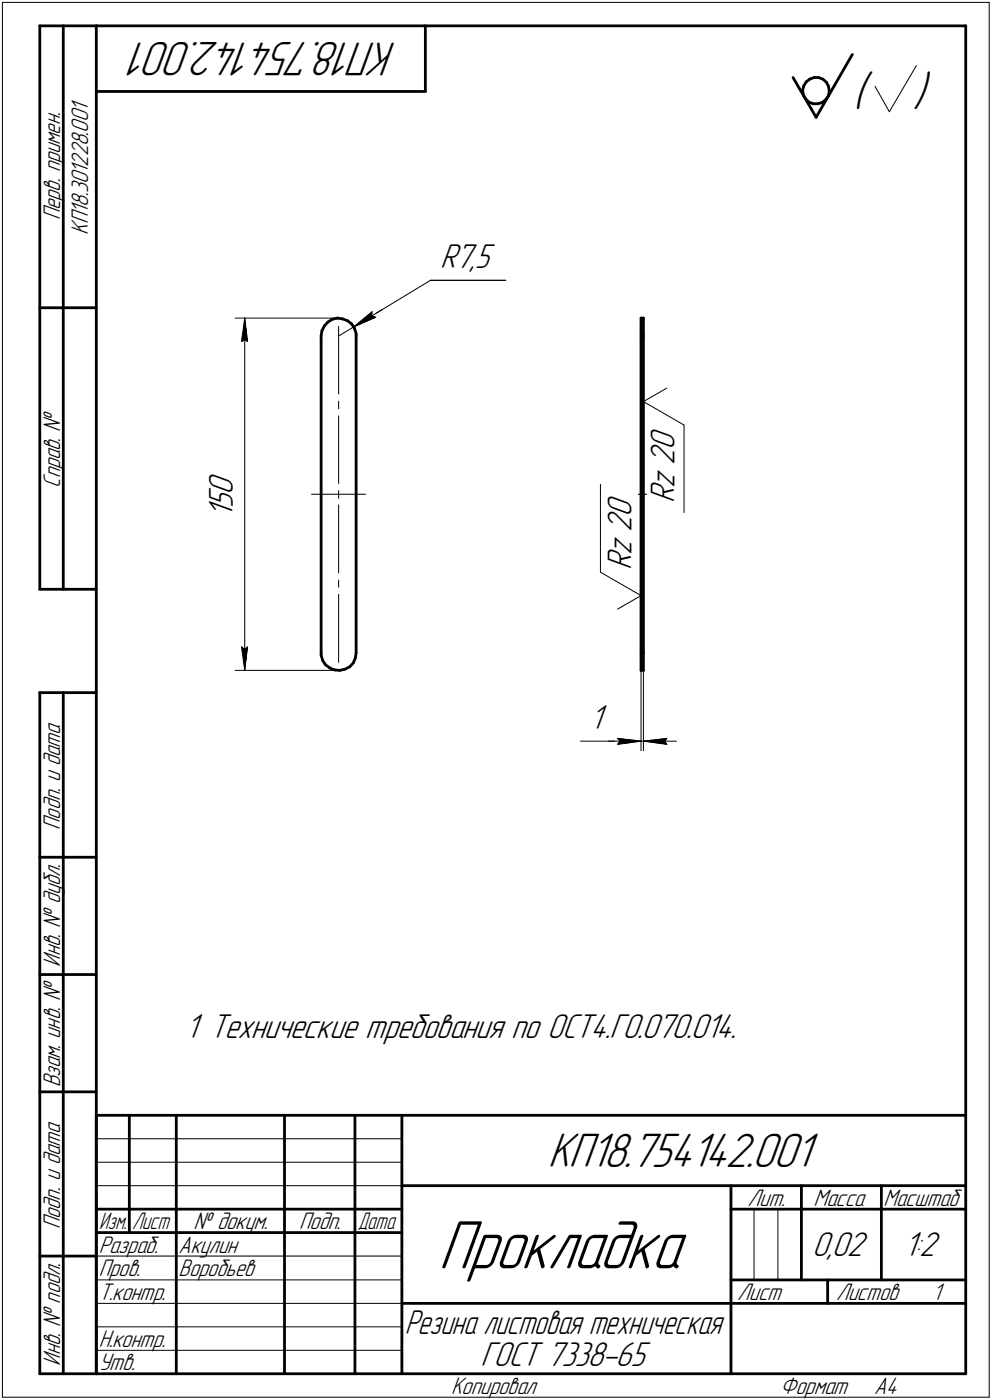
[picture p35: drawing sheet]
<svg xmlns="http://www.w3.org/2000/svg" width="211mm" height="298mm" viewBox="0 0 211 298" stroke-linecap="round" stroke-linejoin="round" font-family="sans-serif">
<defs><g id="words">
<text font-size="15.6" x="93.3" y="270.1">Прокладка</text>
<g font-size="10.9">
<text x="84.5" y="9" transform="rotate(-180 84.5 9)">КП18.754142.001</text>
<text x="181.4" y="22.8">(</text>
<text x="194.3" y="22.8">)</text>
<text x="116.5" y="248.5">КП18.754142.001</text>
</g>
<g font-size="7.8">
<text x="93.6" y="57.1">R7,5</text>
<text x="143.5" y="107.1" transform="rotate(-90 143.5 107.1)">Rz 20</text>
<text x="49.5" y="110.2" transform="rotate(-90 49.5 110.2)">150</text>
<text x="134.4" y="121.4" transform="rotate(-90 134.4 121.4)">Rz 20</text>
<text x="125.5" y="155.3">1</text>
<text x="39.5" y="221">1 Технические требования по ОСТ4.Г0.070.014.</text>
<text x="172.8" y="267.5">0,02</text>
<text x="192.4" y="267.5">1:2</text>
<text x="102.3" y="291">ГОСТ 7338-65</text>
</g>
<text font-size="7.7" x="86.1" y="284.1">Резина листовая техническая</text>
<g font-size="5.4">
<text x="12.8" y="46.9" transform="rotate(-90 12.8 46.9)">Перв. примен.</text>
<text x="18.8" y="50" transform="rotate(-90 18.8 50)">КП18.301228.001</text>
<text x="12.8" y="103.8" transform="rotate(-90 12.8 103.8)">Справ. !</text>
<text x="12.8" y="176.7" transform="rotate(-90 12.8 176.7)">Подп. и дата</text>
<text x="12.8" y="205.8" transform="rotate(-90 12.8 205.8)">Инв. ! дубл.</text>
<text x="12.8" y="231.6" transform="rotate(-90 12.8 231.6)">Взам. инв. !</text>
<text x="159.1" y="256.8">Лит.</text>
<text x="173.1" y="256.8">Масса</text>
<text x="188" y="256.8">Масштаб</text>
<text x="12.8" y="261.7" transform="rotate(-90 12.8 261.7)">Подп. и дата</text>
<text x="41.2" y="261.8">! докум.</text>
<text x="63.6" y="261.8">Подп.</text>
<text x="21" y="266.8">Разраб.</text>
<text x="38" y="266.8">Акулин</text>
<text x="21" y="271.8">Пров.</text>
<text x="38" y="271.8">Воробьев</text>
<text x="21" y="276.8">Т.контр.</text>
<text x="156.9" y="276.8">Лист</text>
<text x="177.9" y="276.8">Листов</text>
<text x="198.4" y="276.8">1</text>
<text x="21" y="286.8">Н.контр.</text>
<text x="12.8" y="290.8" transform="rotate(-90 12.8 290.8)">Инв. ! подл.</text>
<text x="21" y="291.8">Утв.</text>
<text x="96" y="296.8">Копировал</text>
<text x="166" y="296.8">Формат</text>
<text x="186" y="296.8">A4</text>
</g>
<g font-size="5.3">
<text x="21.1" y="261.8">Изм.</text>
<text x="28.1" y="261.8">Лист</text>
<text x="76.1" y="261.8">Дата</text>
</g>
</g></defs>
<g fill="none" stroke="#000" stroke-width=".59">
<path d="M8.5 5.5h12zM8.5 5.5v120zM13.5 5.5v120zM20.5 5.5v287zM20.5 5.5h185zM20.5 19.5h70zM90.5 5.5v14zM168.7 16.5l5 8.5zM170.8 19.2l.1 1zM171 18.3l-.2 .9zM171.5 17.4l-.5 .9zM171.5 17.4l.8-.6z"/>
<path d="M172.3 16.8l.9-.3zM173.2 16.5h1zM174.2 16.5l.9 .3zM175.1 16.8l.8 .7zM175.9 17.5l.4 .9zM176.3 18.4l.1 .9zM176.4 19.5l-.1 .9zM176.4 19.3v.2zM181.4 11.6l-7.7 13.4zM205.5 5.5v287zM170.9 20.2l.5 .9zM171.4 21.1l.7 .7z"/>
<path d="M172.1 21.8l1 .3zM173.1 22.1h.9zM174 22.1l.9-.3zM174.9 21.8l.8-.5zM176.3 20.4l-.6 .9zM8.5 65.5h12zM68.3 71.5v67.5zM68.5 70.4l-.2 1.1zM69 69.4l-.5 1zM69.8 68.6l-.8 .8zM69.8 68.6l.9-.6zM70.7 68l1.1-.3z"/>
<path d="M71.8 67.7l1.1 .2zM72.9 67.9l1.1 .4zM74 68.3l.8 .7zM74.8 69l.6 .9zM75.4 69.9l.4 1.1zM75.8 71v.5zM75.8 71.5v67.5zM136.4 67.7v3.8zM136.4 71.5v67.5zM136.4 67.7h.5zM136.9 71.5v67.5zM136.9 67.7v3.8z"/>
<path d="M8.5 125.5h12zM68.3 139v.5zM68.3 139.5l.4 1.1zM75.8 139l-.2 1.1zM136.4 139v3.7zM136.9 139v3.7zM8.5 147.5h12zM8.5 147.5v145zM13.5 147.5v145zM68.7 140.6l.6 1zM69.3 141.6l.9 .6zM70.2 142.2l1 .5z"/>
<path d="M71.2 142.7h1.1zM72.3 142.7l1.1-.2zM73.4 142.5l1-.5zM75.2 141.1l-.8 .9zM75.6 140.1l-.4 1zM136.4 142.7h.5zM8.5 182.5h12zM8.5 207.5h12zM8.5 232.5h12zM20.5 237.5h185zM20.5 237.5v55zM27.5 237.5v25z"/>
<path d="M37.5 237.5v55zM60.5 237.5v55zM75.5 237.5v55zM85.5 237.5v55zM20.5 257.5h65zM85.5 252.5h120zM155.5 252.5v40zM155.5 257.5h15zM170.5 252.5v20zM170.5 257.5h35zM187.5 252.5v20zM8.5 267.5h12z"/>
<path d="M20.5 262.5h65zM85.5 277.5h70zM155.5 277.5h50zM155.5 272.5h50zM176.1 272.5v5zM8.5 292.5h12zM20.5 292.5h185z"/>
</g>
<g fill="none" stroke="#000" stroke-width=".21">
<path d="M.5 .5v297zM.5 .5h210zM186.2 18.4l3 5.4zM195 14l-5.8 9.8zM210.5 .5v297zM91.6 59.7h16zM50 67.7h22.1zM51.4 72.7l.7-.4zM52.1 67.7l.6 5zM52.1 67.7v75zM52.1 67.7l-.7 5zM52.1 72.3l.6 .4z"/>
<path d="M72.1 69.5v14.4zM72.1 71.5l3.2-1.9zM75.3 69.6l3.9-3.2zM75.3 69.6l16.3-9.9zM75.3 69.6l4.6-2zM75.3 69.6l6-3.6zM79.1 67.2l.8 .4zM79.2 66.4l-.1 .8zM72.1 85.4v1.6zM72.1 88.6v14.4zM136.9 85.5l8.6 5zM136.9 85.5l5-2.9z"/>
<path d="M145.5 90.5v18.6zM66.3 105.2h11.5zM72.1 104.5v1.6zM72.1 107.5v14.5zM127.8 103.1v18.7zM134.5 105.2h4.4zM51.4 137.8l.7 4.9zM51.4 137.8l.7 .5zM52.1 138.3l.6-.5zM52.7 137.8l-.6 4.9zM72.1 123.5v1.6zM72.1 126.6v14.5z"/>
<path d="M127.8 121.8l8.6 5zM131.4 129.7l5-2.9zM136.4 139v20.9zM136.9 139v20.9zM50 142.7h22.1zM123.5 157.8h7.9zM129.5 157.8h6.9zM131.4 157.2l.5 .6zM131.4 158.5l5-.7zM131.4 157.8h5zM131.4 157.2l5 .6zM131.9 157.8l-.5 .7z"/>
<path d="M136.4 157.8h.5zM136.9 157.8l5 .7zM136.9 157.8h7zM136.9 157.8l5-.6zM141.4 157.8l.5 .7zM141.9 157.2l-.5 .6zM20.5 247.5h65zM20.5 252.5h65zM20.5 242.5h65zM160.4 257.5v15zM165.5 257.5v15zM20.5 267.5h65z"/>
<path d="M20.5 272.5h65zM20.5 277.5h65zM.5 297.5h210zM20.5 282.5h65zM20.5 287.5h65z"/>
</g>
<g fill="#fff" stroke="#fff" stroke-width=".21">
<path d="M43.9 100.3h7.2zM43.9 100.4h7.2zM43.9 100.5h7.2zM43.9 100.6h7.2zM43.9 100.7h7.2zM43.9 100.8h7.2zM43.9 100.8h7.2zM43.9 100.9h7.2zM43.9 101h7.2zM43.9 101.1h7.2zM43.9 101.2h7.2zM43.9 101.3h7.2zM43.9 101.3h7.2zM43.9 101.4h7.2zM43.9 101.5h7.2zM43.9 101.6h7.2zM43.9 101.7h7.2zM43.9 101.8h7.2zM43.9 101.9h7.2zM43.9 101.9h7.2zM43.9 102h7.2zM43.9 102.1h7.2zM43.9 102.2h7.2zM43.9 102.3h7.2zM43.9 102.4h7.2zM43.9 102.4h7.2zM43.9 102.5h7.2zM43.9 102.6h7.2zM43.9 102.7h7.2zM43.9 102.8h7.2zM43.9 102.9h7.2zM43.9 103h7.2zM43.9 103h7.2zM43.9 103.1h7.2zM43.9 103.2h7.2zM43.9 103.3h7.2zM43.9 103.4h7.2zM43.9 103.5h7.2zM43.9 103.5h7.2zM43.9 103.6h7.2zM43.9 103.7h7.2zM43.9 103.8h7.2zM43.9 103.9h7.2zM43.9 104h7.2zM43.9 104.1h7.2zM43.9 104.1h7.2zM43.9 104.2h7.2zM43.9 104.3h7.2zM43.9 104.4h7.2zM43.9 104.5h7.2zM43.9 104.6h7.2zM43.9 104.6h7.2zM43.9 104.7h7.2zM43.9 104.8h7.2zM43.9 104.9h7.2zM43.9 105h7.2zM43.9 105.1h7.2zM43.9 105.2h7.2zM43.9 105.2h7.2zM43.9 105.3h7.2zM43.9 105.4h7.2zM43.9 105.5h7.2zM43.9 105.6h7.2zM43.9 105.7h7.2zM43.9 105.7h7.2zM43.9 105.8h7.2zM43.9 105.9h7.2zM43.9 106h7.2zM43.9 106.1h7.2zM43.9 106.2h7.2zM43.9 106.3h7.2zM43.9 106.3h7.2zM43.9 106.4h7.2zM43.9 106.5h7.2zM43.9 106.6h7.2zM43.9 106.7h7.2zM43.9 106.8h7.2zM43.9 106.8h7.2zM43.9 106.9h7.2zM43.9 107h7.2zM43.9 107.1h7.2zM43.9 107.2h7.2zM43.9 107.3h7.2zM43.9 107.4h7.2zM43.9 107.4h7.2zM43.9 107.5h7.2zM43.9 107.6h7.2zM43.9 107.7h7.2zM43.9 107.8h7.2zM43.9 107.9h7.2zM43.9 107.9h7.2zM43.9 108h7.2zM43.9 108.1h7.2zM43.9 108.2h7.2zM43.9 108.3h7.2zM43.9 108.4h7.2zM43.9 108.5h7.2zM43.9 108.5h7.2zM43.9 108.6h7.2zM43.9 108.7h7.2zM43.9 108.8h7.2zM43.9 108.9h7.2zM43.9 109h7.2zM43.9 109.1h7.2zM43.9 109.1h7.2zM43.9 109.2h7.2zM43.9 109.3h7.2zM43.9 109.4h7.2zM43.9 109.5h7.2zM43.9 109.6h7.2zM43.9 109.6h7.2zM43.9 109.7h7.2zM43.9 109.8h7.2zM43.9 109.9h7.2zM43.9 110h7.2zM43.9 110.1h7.2zM43.9 110.2h7.2z"/>
<path d="M52 68h.2zM52 68.1h.2zM51.9 68.2h.3zM51.9 68.2h.4zM51.8 68.3h.5zM51.8 68.4h.6zM51.8 68.5h.6zM51.7 68.6h.7zM51.7 68.7h.8zM51.6 68.7h.9zM51.6 68.8h.9zM51.6 68.9h1zM51.6 69h1zM51.6 69.1h1.1zM51.5 69.2h1.2zM51.5 69.3h1.2zM51.4 69.3h1.3zM51.4 69.4h1.3zM51.3 69.5h1.4zM51.3 69.6h1.5zM51.3 69.7h1.5zM51.3 69.8h1.5zM51.3 69.8h1.5zM51.3 69.9h1.5zM51.3 70h1.5zM51.3 70.1h1.5zM51.2 70.2h1.7zM51.2 70.3h1.7zM51.2 70.4h1.7zM51.2 70.4h1.7zM51.2 70.5h1.7zM51.2 70.6h1.7zM51.2 70.7h1.7zM51.1 70.8h1.9zM51.1 70.9h1.9zM51.1 71h1.9zM51.1 71h1.9zM51.1 71.1h1.9zM51.1 71.2h1.9zM51.1 71.3h1.9zM51.1 71.4h1.9zM51.1 71.5h2zM51.1 71.5h2zM51.1 71.6h2zM51.1 71.7h2zM51.1 71.8h2zM51.1 71.9h2zM51.1 72h2zM51 72.1h2.2zM51 72.1h2.2zM51 72.2h2.2zM51 72.3h2.2zM51 72.4h2.2zM51 72.5h2.2zM51 72.6h2.2zM50.9 72.6h2.4zM50.9 72.7h2.4zM50.9 72.8h2.4zM50.9 72.9h2.4zM50.9 73h2.4zM50.9 73.1h2.4zM50.9 73.2h2.4z"/>
<path d="M50.8 137.2h2.5zM50.9 137.3h2.4zM50.9 137.4h2.4zM50.9 137.5h2.4zM50.9 137.6h2.4zM50.9 137.7h2.4zM50.9 137.8h2.4zM50.9 137.8h2.4zM51 137.9h2.2zM51 138h2.2zM51 138.1h2.2zM51 138.2h2.2zM51 138.3h2.2zM51 138.3h2.2zM51 138.4h2.2zM51.1 138.5h2zM51.1 138.6h2zM51.1 138.7h2zM51.1 138.8h2zM51.1 138.9h2zM51.1 138.9h2zM51.1 139h2zM51.1 139.1h1.9zM51.1 139.2h1.9zM51.1 139.3h1.9zM51.1 139.4h1.9zM51.1 139.4h1.9zM51.1 139.5h1.9zM51.1 139.6h1.9zM51.1 139.7h1.9zM51.2 139.8h1.7zM51.2 139.9h1.7zM51.2 140h1.7zM51.2 140h1.7zM51.2 140.1h1.7zM51.2 140.2h1.7zM51.2 140.3h1.7zM51.3 140.4h1.5zM51.3 140.5h1.5zM51.3 140.5h1.5zM51.3 140.6h1.5zM51.3 140.7h1.5zM51.3 140.8h1.5zM51.3 140.9h1.5zM51.3 141h1.4zM51.4 141.1h1.3zM51.4 141.1h1.3zM51.5 141.2h1.2zM51.5 141.3h1.2zM51.6 141.4h1.1zM51.6 141.5h1zM51.6 141.6h1zM51.6 141.6h.9zM51.6 141.7h.9zM51.7 141.8h.8zM51.7 141.9h.7zM51.8 142h.6zM51.8 142.1h.6zM51.8 142.2h.5zM51.9 142.2h.4zM51.9 142.3h.3zM52 142.4h.2zM52 142.5h.2z"/>
<path d="M79.2 65.8h.2zM79.2 65.9h.3zM79.1 66h.4zM78.9 66h.7zM78.8 66.1h.9zM78.7 66.2h1zM78.6 66.3h1.2zM78.5 66.4h1.3zM78.4 66.5h1.4zM78.3 66.5h1.6zM78.1 66.6h1.9zM78.1 66.7h1.9zM78 66.8h2.1zM77.8 66.9h2.4zM77.7 67h2.5zM77.6 67.1h2.7zM77.5 67.1h2.8zM77.4 67.2h2.9zM77.3 67.3h3.1zM77.2 67.4h3.2zM77 67.5h3.5zM77 67.6h3.5zM76.9 67.6h3.7zM76.7 67.7h3.9zM76.6 67.8h3.8zM76.5 67.9h3.8zM76.4 68h3.7zM76.4 68.1h3.5zM76.3 68.2h3.4zM76.2 68.2h3.3zM76.2 68.3h3.1zM76.1 68.4h3.1zM76 68.5h2.9zM76 68.6h2.7zM75.9 68.7h2.7zM75.9 68.7h2.5zM75.9 68.8h2.3zM75.8 68.9h2.2zM75.7 69h2.1zM75.7 69.1h1.9zM75.6 69.2h1.9zM75.5 69.3h1.7zM75.5 69.3h1.3zM75.4 69.4h.9zM75.4 69.5h.4z"/>
<path d="M93.6 51.6h12.1zM93.6 51.6h12.1zM93.6 51.7h12.1zM93.6 51.8h12.1zM93.6 51.9h12.1zM93.6 52h12.1zM93.6 52.1h12.1zM93.6 52.2h12.1zM93.6 52.2h12.1zM93.6 52.3h12.1zM93.6 52.4h12.1zM93.6 52.5h12.1zM93.6 52.6h12.1zM93.6 52.7h12.1zM93.6 52.7h12.1zM93.6 52.8h12.1zM93.6 52.9h12.1zM93.6 53h12.1zM93.6 53.1h12.1zM93.6 53.2h12.1zM93.6 53.3h12.1zM93.6 53.3h12.1zM93.6 53.4h12.1zM93.6 53.5h12.1zM93.6 53.6h12.1zM93.6 53.7h12.1zM93.6 53.8h12.1zM93.6 53.8h12.1zM93.6 53.9h12.1zM93.6 54h12.1zM93.6 54.1h12.1zM93.6 54.2h12.1zM93.6 54.3h12.1zM93.6 54.4h12.1zM93.6 54.4h12.1zM93.6 54.5h12.1zM93.6 54.6h12.1zM93.6 54.7h12.1zM93.6 54.8h12.1zM93.6 54.9h12.1zM93.6 54.9h12.1zM93.6 55h12.1zM93.6 55.1h12.1zM93.6 55.2h12.1zM93.6 55.3h12.1zM93.6 55.4h12.1zM93.6 55.5h12.1zM93.6 55.5h12.1zM93.6 55.6h12.1zM93.6 55.7h12.1zM93.6 55.8h12.1zM93.6 55.9h12.1zM93.6 56h12.1zM93.6 56h12.1zM93.6 56.1h12.1zM93.6 56.2h12.1zM93.6 56.3h12.1zM93.6 56.4h12.1zM93.6 56.5h12.1zM93.6 56.6h12.1zM93.6 56.6h12.1zM93.6 56.7h12.1zM93.6 56.8h12.1zM93.6 56.9h12.1zM93.6 57h12.1zM93.6 57.1h12.1zM93.6 57.1h12.1zM93.6 57.2h12.1zM93.6 57.3h12.1zM93.6 57.4h12.1zM93.6 57.5h12.1zM93.6 57.6h12.1zM93.6 57.7h12.1zM93.6 57.7h12.1zM93.6 57.8h12.1zM93.6 57.9h12.1zM93.6 58h12.1zM93.6 58.1h12.1zM93.6 58.2h12.1zM93.6 58.3h12.1zM93.6 58.3h12.1zM93.6 58.4h12.1zM93.6 58.5h12.1zM93.6 58.6h12.1z"/>
<path d="M142.2 81.9h.2zM142 82h.4zM141.9 82h.5zM141.7 82.1h.7zM141.6 82.2h.8zM141.5 82.3h.9zM141.3 82.4h1.1zM141.1 82.5h1.3zM141.1 82.6h1.3zM140.9 82.6h1.5zM140.7 82.7h1.7zM140.5 82.8h1.9zM140.5 82.9h1.9zM140.3 83h2.1zM140.1 83.1h2.3zM140 83.1h2.4zM139.9 83.2h2.5zM139.7 83.3h2.7zM139.6 83.4h2.8zM139.4 83.5h3zM139.3 83.6h3.1zM139.1 83.7h3.3zM139 83.7h3.4zM138.9 83.8h3.5zM138.7 83.9h3.7zM138.6 84h3.8zM138.4 84.1h4zM138.3 84.2h4.1zM138.2 84.2h4.2zM138 84.3h4.4zM137.8 84.4h4.6zM137.7 84.5h4.7zM137.7 84.6h4.7zM137.7 84.7h4.7zM137.7 84.8h4.7zM137.7 84.8h4.7zM137.7 84.9h4.7zM137.7 85h4.7zM137.7 85.1h4.7zM137.7 85.2h4.7zM137.7 85.3h4.7zM137.7 85.3h4.7zM137.7 85.4h4.7zM137.7 85.5h4.7zM137.7 85.6h4.7zM137.7 85.7h4.7zM137.7 85.8h4.7zM137.7 85.9h4.7zM137.7 85.9h4.7zM137.7 86h4.7zM137.7 86.1h4.7zM137.7 86.2h4.7zM137.7 86.3h4.7zM137.7 86.4h4.7zM137.7 86.4h4.7zM137.7 86.5h4.7zM137.7 86.6h4.7zM137.7 86.7h4.7zM137.7 86.8h4.7zM137.7 86.9h4.7zM137.7 87h4.7zM137.7 87h4.7zM137.7 87.1h4.7zM137.7 87.2h4.7zM137.7 87.3h4.7zM137.7 87.4h4.7zM137.7 87.5h4.7zM137.7 87.5h4.7zM137.7 87.6h4.7zM137.7 87.7h4.7zM137.7 87.8h4.7zM137.7 87.9h4.7zM137.7 88h4.7zM137.7 88.1h4.7zM137.7 88.1h4.9zM137.7 88.2h5zM137.7 88.3h5.2zM137.7 88.4h5.3zM137.7 88.5h5.5zM137.7 88.6h5.6zM137.7 88.6h5.8zM137.7 88.7h5.9zM137.7 88.8h6.1zM137.7 88.9h6.2zM137.7 89h6.3zM137.7 89.1h6.5zM137.7 89.2h6.7zM137.7 89.2h6.8zM137.7 89.3h6.9zM137.7 89.4h7.1zM137.7 89.5h7.2zM137.7 89.6h7.3zM137.7 89.7h7.5zM137.7 89.7h7.7zM137.7 89.8h7.8zM137.7 89.9h7.9zM137.7 90h8.1zM137.7 90.1h8.3zM137.7 90.2h8.4zM137.7 90.3h8.4zM137.7 90.3h8.4zM137.7 90.4h8.4zM137.7 90.5h8.4zM137.7 90.6h8.4zM137.7 90.7h8.4zM137.7 90.8h8.4zM137.7 90.8h8.4zM137.7 90.9h8.4zM137.7 91h8.4zM137.7 91.1h8.4zM137.7 91.2h8.4zM137.7 91.3h8.4zM137.7 91.4h8.4zM137.7 91.4h8.4zM137.7 91.5h8.4zM137.7 91.6h8.4zM137.7 91.7h8.4zM137.7 91.8h8.4zM137.7 91.9h8.4zM137.7 91.9h8.4zM137.7 92h8.4zM137.7 92.1h8.4zM137.7 92.2h8.4zM137.7 92.3h8.4zM137.7 92.4h8.4zM137.7 92.5h8.4zM137.7 92.5h8.4zM137.7 92.6h8.4zM137.7 92.7h8.4zM137.7 92.8h8.4zM137.7 92.9h8.4zM137.7 93h8.4zM137.7 93h8.4zM137.7 93.1h8.4zM137.7 93.2h8.4zM137.7 93.3h8.4zM137.7 93.4h8.4zM137.7 93.5h8.4zM137.7 93.6h8.4zM137.7 93.6h8.4zM137.7 93.7h8.4zM137.7 93.8h8.4zM137.7 93.9h8.4zM137.7 94h8.4zM137.7 94.1h8.4zM137.7 94.1h8.4zM137.7 94.2h8.4zM137.7 94.3h8.4zM137.7 94.4h8.4zM137.7 94.5h8.4zM137.7 94.6h8.4zM137.7 94.7h8.4zM137.7 94.7h8.4zM137.7 94.8h8.4zM137.7 94.9h8.4zM137.7 95h8.4zM137.7 95.1h8.4zM137.7 95.2h8.4zM137.7 95.3h8.4zM137.7 95.3h8.4zM137.7 95.4h8.4zM137.7 95.5h8.4zM137.7 95.6h8.4zM137.7 95.7h8.4zM137.7 95.8h8.4zM137.7 95.8h8.4zM137.7 95.9h8.4zM137.7 96h8.4zM137.7 96.1h8.4zM137.7 96.2h8.4zM137.7 96.3h8.4zM137.7 96.4h8.4zM137.7 96.4h8.4zM137.7 96.5h8.4zM137.7 96.6h8.4zM137.7 96.7h8.4zM137.7 96.8h8.4zM137.7 96.9h8.4zM137.7 96.9h8.4zM137.7 97h8.4zM137.7 97.1h8.4zM137.7 97.2h8.4zM137.7 97.3h8.4zM137.7 97.4h8.4zM137.7 97.5h8.4zM137.7 97.5h8.4zM137.7 97.6h8.4zM137.7 97.7h8.4zM137.7 97.8h8.4zM137.7 97.9h8.4zM137.7 98h8.4zM137.7 98h8.4zM137.7 98.1h8.4zM137.7 98.2h8.4zM137.7 98.3h8.4zM137.7 98.4h8.4zM137.7 98.5h8.4zM137.7 98.6h8.4zM137.7 98.6h8.4zM137.7 98.7h8.4zM137.7 98.8h8.4zM137.7 98.9h8.4zM137.7 99h8.4zM137.7 99.1h8.4zM137.7 99.1h8.4zM137.7 99.2h8.4zM137.7 99.3h8.4zM137.7 99.4h8.4zM137.7 99.5h8.4zM137.7 99.6h8.4zM137.7 99.7h8.4zM137.7 99.7h8.4zM137.7 99.8h8.4zM137.7 99.9h8.4zM137.7 100h8.4zM137.7 100.1h8.4zM137.7 100.2h8.4zM137.7 100.2h8.4zM137.7 100.3h8.4zM137.7 100.4h8.4zM137.7 100.5h8.4zM137.7 100.6h8.4zM137.7 100.7h8.4zM137.7 100.8h8.4zM137.7 100.8h8.4zM137.7 100.9h8.4zM137.7 101h8.4zM137.7 101.1h8.4zM137.7 101.2h8.4zM137.7 101.3h8.4zM137.7 101.3h8.4zM137.7 101.4h8.4zM137.7 101.5h8.4zM137.7 101.6h8.4zM137.7 101.7h8.4zM137.7 101.8h8.4zM137.7 101.9h8.4zM137.7 101.9h8.4zM137.7 102h8.4zM137.7 102.1h8.4zM137.7 102.2h8.4zM137.7 102.3h8.4zM137.7 102.4h8.4zM137.7 102.4h8.4zM137.7 102.5h8.4zM137.7 102.6h8.4zM137.7 102.7h8.4zM137.7 102.8h8.4zM137.7 102.9h8.4zM137.7 103h8.4zM137.7 103h8.4zM137.7 103.1h8.4zM137.7 103.2h8.4zM137.7 103.3h8.4zM137.7 103.4h8.4zM137.7 103.5h8.4zM137.7 103.5h8.4zM137.7 103.6h8.4zM137.7 103.7h8.4zM137.7 103.8h8.4zM137.7 103.9h8.4zM137.7 104h8.4zM137.7 104.1h8.4zM137.7 104.1h8.4zM137.7 104.2h8.4zM137.7 104.3h8.4zM137.7 104.4h8.4zM137.7 104.5h8.4zM137.7 104.6h8.4zM137.7 104.6h8.4zM137.7 104.7h8.4zM137.7 104.8h8.4zM137.7 104.9h8.4zM137.7 105h8.4zM137.7 105.1h8.4zM137.7 105.2h8.4zM137.7 105.2h8.4zM137.7 105.3h8.4zM137.7 105.4h8.4zM137.7 105.5h8.4zM137.7 105.6h8.4zM137.7 105.7h8.4zM137.7 105.7h8.4zM137.7 105.8h8.4zM137.7 105.9h8.4zM137.7 106h8.4zM137.7 106.1h8.4zM137.7 106.2h8.4zM137.7 106.3h8.4zM137.7 106.3h8.4zM137.7 106.4h8.4zM137.7 106.5h8.4zM137.7 106.6h8.4zM137.7 106.7h8.4zM137.7 106.8h8.4zM137.7 106.8h8.4zM137.7 106.9h8.4zM137.7 107h8.4zM137.7 107.1h8.4zM137.7 107.2h8.4zM137.7 107.3h8.4zM137.7 107.4h8.4zM137.7 107.4h8.4zM137.7 107.5h8.4zM137.7 107.6h8.4zM137.7 107.7h8.4zM137.7 107.8h8.4zM137.7 107.9h8.4zM137.7 108h8.4zM137.7 108h8.4zM137.7 108.1h8.4zM137.7 108.2h8.4zM137.7 108.3h8.4zM137.7 108.4h8.4zM137.7 108.5h8.4zM137.7 108.5h8.4zM137.7 108.6h8.4zM137.7 108.7h8.4zM137.7 108.8h8.4zM137.7 108.9h8.4zM137.7 109h8.4zM137.7 109.1h8.4zM137.7 109.1h8.4zM137.7 109.2h8.4zM137.7 109.3h8.4zM137.7 109.4h8.4zM137.7 109.5h8.4zM137.7 109.6h8.4z"/>
<path d="M127.3 102.6h8.4zM127.3 102.7h8.4zM127.3 102.8h8.4zM127.3 102.9h8.4zM127.3 103h8.4zM127.3 103h8.4zM127.3 103.1h8.4zM127.3 103.2h8.4zM127.3 103.3h8.4zM127.3 103.4h8.4zM127.3 103.5h8.4zM127.3 103.5h8.4zM127.3 103.6h8.4zM127.3 103.7h8.4zM127.3 103.8h8.4zM127.3 103.9h8.4zM127.3 104h8.4zM127.3 104.1h8.4zM127.3 104.1h8.4zM127.3 104.2h8.4zM127.3 104.3h8.4zM127.3 104.4h8.4zM127.3 104.5h8.4zM127.3 104.6h8.4zM127.3 104.6h8.4zM127.3 104.7h8.4zM127.3 104.8h8.4zM127.3 104.9h8.4zM127.3 105h8.4zM127.3 105.1h8.4zM127.3 105.2h8.4zM127.3 105.2h8.4zM127.3 105.3h8.4zM127.3 105.4h8.4zM127.3 105.5h8.4zM127.3 105.6h8.4zM127.3 105.7h8.4zM127.3 105.7h8.4zM127.3 105.8h8.4zM127.3 105.9h8.4zM127.3 106h8.4zM127.3 106.1h8.4zM127.3 106.2h8.4zM127.3 106.3h8.4zM127.3 106.3h8.4zM127.3 106.4h8.4zM127.3 106.5h8.4zM127.3 106.6h8.4zM127.3 106.7h8.4zM127.3 106.8h8.4zM127.3 106.8h8.4zM127.3 106.9h8.4zM127.3 107h8.4zM127.3 107.1h8.4zM127.3 107.2h8.4zM127.3 107.3h8.4zM127.3 107.4h8.4zM127.3 107.4h8.4zM127.3 107.5h8.4zM127.3 107.6h8.4zM127.3 107.7h8.4zM127.3 107.8h8.4zM127.3 107.9h8.4zM127.3 108h8.4zM127.3 108h8.4zM127.3 108.1h8.4zM127.3 108.2h8.4zM127.3 108.3h8.4zM127.3 108.4h8.4zM127.3 108.5h8.4zM127.3 108.5h8.4zM127.3 108.6h8.4zM127.3 108.7h8.4zM127.3 108.8h8.4zM127.3 108.9h8.4zM127.3 109h8.4zM127.3 109.1h8.4zM127.3 109.1h8.4zM127.3 109.2h8.4zM127.3 109.3h8.4zM127.3 109.4h8.4zM127.3 109.5h8.4zM127.3 109.6h8.4zM127.3 109.6h8.4zM127.3 109.7h8.4zM127.3 109.8h8.4zM127.3 109.9h8.4zM127.3 110h8.4zM127.3 110.1h8.4zM127.3 110.2h8.4zM127.3 110.2h8.4zM127.3 110.3h8.4zM127.3 110.4h8.4zM127.3 110.5h8.4zM127.3 110.6h8.4zM127.3 110.7h8.4zM127.3 110.7h8.4zM127.3 110.8h8.4zM127.3 110.9h8.4zM127.3 111h8.4zM127.3 111.1h8.4zM127.3 111.2h8.4zM127.3 111.3h8.4zM127.3 111.3h8.4zM127.3 111.4h8.4zM127.3 111.5h8.4zM127.3 111.6h8.4zM127.3 111.7h8.4zM127.3 111.8h8.4zM127.3 111.8h8.4zM127.3 111.9h8.4zM127.3 112h8.4zM127.3 112.1h8.4zM127.3 112.2h8.4zM127.3 112.3h8.4zM127.3 112.4h8.4zM127.3 112.4h8.4zM127.3 112.5h8.4zM127.3 112.6h8.4zM127.3 112.7h8.4zM127.3 112.8h8.4zM127.3 112.9h8.4zM127.3 112.9h8.4zM127.3 113h8.4zM127.3 113.1h8.4zM127.3 113.2h8.4zM127.3 113.3h8.4zM127.3 113.4h8.4zM127.3 113.5h8.4zM127.3 113.5h8.4zM127.3 113.6h8.4zM127.3 113.7h8.4zM127.3 113.8h8.4zM127.3 113.9h8.4zM127.3 114h8.4zM127.3 114h8.4zM127.3 114.1h8.4zM127.3 114.2h8.4zM127.3 114.3h8.4zM127.3 114.4h8.4zM127.3 114.5h8.4zM127.3 114.6h8.4zM127.3 114.6h8.4zM127.3 114.7h8.4zM127.3 114.8h8.4zM127.3 114.9h8.4zM127.3 115h8.4zM127.3 115.1h8.4zM127.3 115.1h8.4zM127.3 115.2h8.4zM127.3 115.3h8.4zM127.3 115.4h8.4zM127.3 115.5h8.4zM127.3 115.6h8.4zM127.3 115.7h8.4zM127.3 115.7h8.4zM127.3 115.8h8.4zM127.3 115.9h8.4zM127.3 116h8.4zM127.3 116.1h8.4zM127.3 116.2h8.4zM127.3 116.2h8.4zM127.3 116.3h8.4zM127.3 116.4h8.4zM127.3 116.5h8.4zM127.3 116.6h8.4zM127.3 116.7h8.4zM127.3 116.8h8.4zM127.3 116.8h8.4zM127.3 116.9h8.4zM127.3 117h8.4zM127.3 117.1h8.4zM127.3 117.2h8.4zM127.3 117.3h8.4zM127.3 117.3h8.4zM127.3 117.4h8.4zM127.3 117.5h8.4zM127.3 117.6h8.4zM127.3 117.7h8.4zM127.3 117.8h8.4zM127.3 117.9h8.4zM127.3 117.9h8.4zM127.3 118h8.4zM127.3 118.1h8.4zM127.3 118.2h8.4zM127.3 118.3h8.4zM127.3 118.4h8.4zM127.3 118.4h8.4zM127.3 118.5h8.4zM127.3 118.6h8.4zM127.3 118.7h8.4zM127.3 118.8h8.4zM127.3 118.9h8.4zM127.3 119h8.4zM127.3 119h8.4zM127.3 119.1h8.4zM127.3 119.2h8.4zM127.3 119.3h8.4zM127.3 119.4h8.4zM127.3 119.5h8.4zM127.3 119.5h8.4zM127.3 119.6h8.4zM127.3 119.7h8.4zM127.3 119.8h8.4zM127.3 119.9h8.4zM127.3 120h8.4zM127.3 120.1h8.4zM127.3 120.1h8.4zM127.3 120.2h8.4zM127.3 120.3h8.4zM127.3 120.4h8.4zM127.3 120.5h8.4zM127.3 120.6h8.4zM127.3 120.7h8.4zM127.3 120.7h8.4zM127.3 120.8h8.4zM127.3 120.9h8.4zM127.3 121h8.4zM127.3 121.1h8.4zM127.3 121.2h8.4zM127.3 121.2h8.4zM127.3 121.3h8.4zM127.3 121.4h8.4zM127.3 121.5h8.4zM127.3 121.6h8.4zM127.3 121.7h8.4zM127.3 121.8h8.4zM127.3 121.8h8.4zM127.3 121.9h8.4zM127.3 122h8.4zM127.3 122.1h8.4zM127.5 122.2h8.2zM127.7 122.3h8zM127.8 122.3h7.9zM127.9 122.4h7.8zM128.1 122.5h7.6zM128.3 122.6h7.4zM128.4 122.7h7.3zM128.5 122.8h7.2zM128.7 122.9h7zM128.8 122.9h6.9zM128.9 123h6.8zM129.1 123.1h6.6zM129.2 123.2h6.5zM129.4 123.3h6.3zM129.5 123.4h6.2zM129.6 123.4h6.1zM129.8 123.5h5.9zM130 123.6h5.7zM130 123.7h5.7zM130.2 123.8h5.5zM130.4 123.9h5.3zM130.5 124h5.2zM130.6 124h5.1zM130.8 124.1h4.9zM130.9 124.2h4.8zM130.9 124.3h4.8zM130.9 124.4h4.8zM130.9 124.5h4.8zM130.9 124.5h4.8zM130.9 124.6h4.8zM130.9 124.7h4.8zM130.9 124.8h4.8zM130.9 124.9h4.8zM130.9 125h4.8zM130.9 125.1h4.8zM130.9 125.1h4.8zM130.9 125.2h4.8zM130.9 125.3h4.8zM130.9 125.4h4.8zM130.9 125.5h4.8zM130.9 125.6h4.8zM130.9 125.6h4.8zM130.9 125.7h4.8zM130.9 125.8h4.8zM130.9 125.9h4.8zM130.9 126h4.8zM130.9 126.1h4.8zM130.9 126.2h4.8zM130.9 126.2h4.8zM130.9 126.3h4.8zM130.9 126.4h4.8zM130.9 126.5h4.8zM130.9 126.6h4.8zM130.9 126.7h4.8zM130.9 126.7h4.8zM130.9 126.8h4.8zM130.9 126.9h4.8zM130.9 127h4.8zM130.9 127.1h4.8zM130.9 127.2h4.8zM130.9 127.3h4.8zM130.9 127.3h4.8zM130.9 127.4h4.8zM130.9 127.5h4.8zM130.9 127.6h4.8zM130.9 127.7h4.8zM130.9 127.8h4.8zM130.9 127.8h4.7zM130.9 127.9h4.6zM130.9 128h4.4zM130.9 128.1h4.3zM130.9 128.2h4.1zM130.9 128.3h4zM130.9 128.4h3.8zM130.9 128.4h3.7zM130.9 128.5h3.6zM130.9 128.6h3.4zM130.9 128.7h3.2zM130.9 128.8h3.1zM130.9 128.9h3zM130.9 128.9h2.8zM130.9 129h2.7zM130.9 129.1h2.5zM130.9 129.2h2.4zM130.9 129.3h2.2zM130.9 129.4h2.1zM130.9 129.5h1.9zM130.9 129.5h1.8zM130.9 129.6h1.6zM130.9 129.7h1.5zM130.9 129.8h1.3zM130.9 129.9h1.2zM130.9 130h1.1zM130.9 130h.9zM130.9 130.1h.8zM130.9 130.2h.6zM130.9 130.3h.5zM130.9 130.4h.3zM130.9 130.5h.2z"/>
<path d="M125.5 149.7h4zM125.5 149.8h4zM125.5 149.9h4zM125.5 149.9h4zM125.5 150h4zM125.5 150.1h4zM125.5 150.2h4zM125.5 150.3h4zM125.5 150.4h4zM125.5 150.5h4zM125.5 150.5h4zM125.5 150.6h4zM125.5 150.7h4zM125.5 150.8h4zM125.5 150.9h4zM125.5 151h4zM125.5 151h4zM125.5 151.1h4zM125.5 151.2h4zM125.5 151.3h4zM125.5 151.4h4zM125.5 151.5h4zM125.5 151.6h4zM125.5 151.6h4zM125.5 151.7h4zM125.5 151.8h4zM125.5 151.9h4zM125.5 152h4zM125.5 152.1h4zM125.5 152.1h4zM125.5 152.2h4zM125.5 152.3h4zM125.5 152.4h4zM125.5 152.5h4zM125.5 152.6h4zM125.5 152.7h4zM125.5 152.7h4zM125.5 152.8h4zM125.5 152.9h4zM125.5 153h4zM125.5 153.1h4zM125.5 153.2h4zM125.5 153.2h4zM125.5 153.3h4zM125.5 153.4h4zM125.5 153.5h4zM125.5 153.6h4zM125.5 153.7h4zM125.5 153.8h4zM125.5 153.8h4zM125.5 153.9h4zM125.5 154h4zM125.5 154.1h4zM125.5 154.2h4zM125.5 154.3h4zM125.5 154.3h4zM125.5 154.4h4zM125.5 154.5h4zM125.5 154.6h4zM125.5 154.7h4zM125.5 154.8h4zM125.5 154.9h4zM125.5 154.9h4zM125.5 155h4zM125.5 155.1h4zM125.5 155.2h4zM125.5 155.3h4zM125.5 155.4h4zM125.5 155.4h4zM125.5 155.5h4zM125.5 155.6h4zM125.5 155.7h4zM125.5 155.8h4zM125.5 155.9h4zM125.5 156h4zM125.5 156h4zM125.5 156.1h4zM125.5 156.2h4zM125.5 156.3h4zM125.5 156.4h4zM125.5 156.5h4zM125.5 156.5h4zM125.5 156.6h4zM125.5 156.7h4z"/>
<path d="M130.9 156.7h.7zM130.9 156.8h1.3zM130.9 156.9h1.9zM130.9 157h2.5zM130.9 157.1h3.1zM130.9 157.1h3.7zM130.9 157.2h4zM130.9 157.3h4.2zM130.9 157.4h4.4zM130.9 157.5h4.7zM130.9 157.6h4.9zM130.9 157.6h5.1zM130.9 157.7h5.3zM130.9 157.8h5.5zM130.9 157.9h5.3zM130.9 158h5.2zM130.9 158.1h4.9zM130.9 158.2h4.7zM130.9 158.2h4.6zM130.9 158.3h4.3zM130.9 158.4h4.1zM130.9 158.5h4zM130.9 158.6h3.7zM130.9 158.7h3.1zM130.9 158.7h2.5zM130.9 158.8h1.9zM130.9 158.9h1.3zM130.9 159h.7z"/>
<path d="M141.8 156.7h.6zM141.2 156.8h1.2zM140.5 156.9h1.9zM140 157h2.4zM139.4 157.1h3zM138.7 157.1h3.7zM138.5 157.2h3.9zM138.3 157.3h4.1zM138.1 157.4h4.3zM137.8 157.5h4.6zM137.6 157.6h4.8zM137.4 157.6h5zM137.2 157.7h5.2zM136.9 157.8h5.5zM137.2 157.9h5.2zM137.3 158h5.1zM137.5 158.1h4.9zM137.8 158.2h4.6zM137.9 158.2h4.5zM138.1 158.3h4.3zM138.3 158.4h4.1zM138.5 158.5h3.9zM138.7 158.6h3.7zM139.4 158.7h3zM140 158.7h2.4zM140.5 158.8h1.9zM141.2 158.9h1.2zM141.8 159h.6z"/>
</g>
<g fill="#000" stroke="#000" stroke-width=".21">
<path d="M51.9 69h.2zM51.9 69.1h.2zM51.9 69.2h.2zM51.9 69.3h.2zM51.9 69.3h.2zM51.9 69.4h.2zM51.9 69.5h.2zM51.9 69.6h.2zM51.8 69.7h.3zM51.8 69.8h.3zM51.8 69.8h.3zM51.8 69.9h.3zM51.8 70h.3zM51.8 70.1h.3zM51.8 70.2h.3zM51.7 70.3h.4zM51.7 70.4h.4zM51.7 70.4h.4zM51.7 70.5h.4zM51.7 70.6h.4zM51.7 70.7h.4zM51.7 70.8h.4zM51.6 70.9h.5zM51.6 71h.5zM51.6 71h.5zM51.6 71.1h.5zM51.6 71.2h.5zM51.6 71.3h.5zM51.6 71.4h.5zM51.6 71.5h.5zM51.6 71.5h.5zM51.6 71.6h.5zM51.6 71.7h.5zM51.6 71.8h.5zM51.6 71.9h.5zM51.6 72h.5zM51.6 72.1h.5zM51.5 72.1h.6zM51.5 72.2h.6zM51.5 72.3h.6zM51.5 72.4h.5zM51.5 72.5h.3zM51.5 72.6h.2z"/>
<path d="M52.1 68.5h.1zM52.1 68.6h.1zM52.1 68.7h.1zM52.1 68.7h.1zM52.1 68.8h.1zM52.1 68.9h.1zM52.1 69h.1zM52.1 69.1h.1zM52.1 69.2h.2zM52.1 69.3h.2zM52.1 69.3h.2zM52.1 69.4h.2zM52.1 69.5h.2zM52.1 69.6h.2zM52.1 69.7h.2zM52.1 69.8h.2zM52.1 69.8h.2zM52.1 69.9h.3zM52.1 70h.3zM52.1 70.1h.3zM52.1 70.2h.3zM52.1 70.3h.3zM52.1 70.4h.3zM52.1 70.4h.3zM52.1 70.5h.3zM52.1 70.6h.4zM52.1 70.7h.4zM52.1 70.8h.4zM52.1 70.9h.4zM52.1 71h.4zM52.1 71h.4zM52.1 71.1h.4zM52.1 71.2h.4zM52.1 71.3h.4zM52.1 71.4h.5zM52.1 71.5h.5zM52.1 71.5h.5zM52.1 71.6h.5zM52.1 71.7h.5zM52.1 71.8h.5zM52.1 71.9h.5zM52.1 72h.5zM52.1 72.1h.6zM52.1 72.1h.6zM52.1 72.2h.6zM52.1 72.3h.6zM52.2 72.4h.5zM52.3 72.5h.4zM52.5 72.6h.2z"/>
<path d="M79 67.3h.3zM78.8 67.4h.7zM78.7 67.5h1.1zM78.6 67.6h1.3zM78.4 67.6h1.4zM78.3 67.7h1.3zM78.1 67.8h1.3zM78.1 67.9h1.1zM77.9 68h1.1zM77.7 68.1h1.1zM77.6 68.2h1zM77.5 68.2h.9zM77.4 68.3h.8zM77.2 68.4h.9zM77 68.5h.8zM77 68.6h.6zM76.8 68.7h.7zM76.7 68.7h.5zM76.5 68.8h.5zM76.4 68.9h.5zM76.3 69h.4zM76.1 69.1h.4zM76 69.2h.3zM75.9 69.3h.2zM75.7 69.3h.2z"/>
<path d="M79 66.5h.2zM78.9 66.6h.3zM78.8 66.7h.4zM78.7 66.8h.5zM78.6 66.9h.6zM78.5 67h.7zM78.4 67.1h.8zM78.3 67.1h.9zM78.1 67.2h1zM78.1 67.3h.9zM78 67.4h.8zM77.9 67.5h.8zM77.8 67.6h.8zM77.6 67.6h.8zM77.6 67.7h.7zM77.5 67.8h.6zM77.4 67.9h.7zM77.2 68h.7zM77.1 68.1h.6zM77 68.2h.6zM77 68.2h.5zM76.9 68.3h.5zM76.7 68.4h.5zM76.6 68.5h.4zM76.5 68.6h.5zM76.5 68.7h.3zM76.4 68.7h.3zM76.2 68.8h.3zM76.1 68.9h.3zM76 69h.3zM75.9 69.1h.2zM75.9 69.2h.1zM75.7 69.3h.2z"/>
<path d="M51.5 137.9h.1zM51.5 138h.2zM51.5 138.1h.4zM51.5 138.2h.5zM51.5 138.3h.6zM51.5 138.3h.6zM51.6 138.4h.5zM51.6 138.5h.5zM51.6 138.6h.5zM51.6 138.7h.5zM51.6 138.8h.5zM51.6 138.9h.5zM51.6 138.9h.5zM51.6 139h.5zM51.6 139.1h.5zM51.6 139.2h.5zM51.6 139.3h.5zM51.6 139.4h.5zM51.6 139.4h.5zM51.6 139.5h.5zM51.6 139.6h.5zM51.7 139.7h.4zM51.7 139.8h.4zM51.7 139.9h.4zM51.7 140h.4zM51.7 140h.4zM51.7 140.1h.4zM51.7 140.2h.4zM51.8 140.3h.3zM51.8 140.4h.3zM51.8 140.5h.3zM51.8 140.5h.3zM51.8 140.6h.3zM51.8 140.7h.3zM51.8 140.8h.3zM51.9 140.9h.2zM51.9 141h.2zM51.9 141.1h.2zM51.9 141.1h.2zM51.9 141.2h.2zM51.9 141.3h.2zM51.9 141.4h.2zM51.9 141.5h.2z"/>
<path d="M52.5 137.9h.2zM52.4 138h.3zM52.3 138.1h.4zM52.2 138.2h.5zM52.1 138.3h.6zM52.1 138.3h.6zM52.1 138.4h.6zM52.1 138.5h.5zM52.1 138.6h.5zM52.1 138.7h.5zM52.1 138.8h.5zM52.1 138.9h.5zM52.1 138.9h.5zM52.1 139h.5zM52.1 139.1h.5zM52.1 139.2h.4zM52.1 139.3h.4zM52.1 139.4h.4zM52.1 139.4h.4zM52.1 139.5h.4zM52.1 139.6h.4zM52.1 139.7h.4zM52.1 139.8h.4zM52.1 139.9h.4zM52.1 140h.3zM52.1 140h.3zM52.1 140.1h.3zM52.1 140.2h.3zM52.1 140.3h.3zM52.1 140.4h.3zM52.1 140.5h.3zM52.1 140.5h.3zM52.1 140.6h.2zM52.1 140.7h.2zM52.1 140.8h.2zM52.1 140.9h.2zM52.1 141h.2zM52.1 141.1h.2zM52.1 141.1h.2zM52.1 141.2h.2zM52.1 141.3h.2zM52.1 141.4h.1zM52.1 141.5h.1zM52.1 141.6h.1zM52.1 141.6h.1zM52.1 141.7h.1zM52.1 141.8h.1zM52.1 141.9h.1zM52.1 142h.1z"/>
<path d="M131.5 157.3h.7zM131.6 157.4h1.2zM131.7 157.5h1.9zM131.7 157.6h2.6zM131.8 157.6h3.2zM131.9 157.7h3.8z"/>
<path d="M131.9 157.8h4.5zM131.9 157.9h3.9zM131.8 158h3.4zM131.7 158.1h2.8zM131.7 158.2h2.2zM131.7 158.2h1.6zM131.6 158.3h1.1zM131.5 158.4h.6z"/>
<path d="M136.9 157.8h4.5zM137.6 157.9h3.9zM138.2 158h3.4zM138.9 158.1h2.7zM139.4 158.2h2.2zM140 158.2h1.7zM140.7 158.3h1.1zM141.3 158.4h.6z"/>
<path d="M141.2 157.3h.7zM140.5 157.4h1.3zM139.8 157.5h1.9zM139.1 157.6h2.5zM138.3 157.6h3.3zM137.7 157.7h3.8z"/>
</g>
<use href="#words"/>
</svg>
